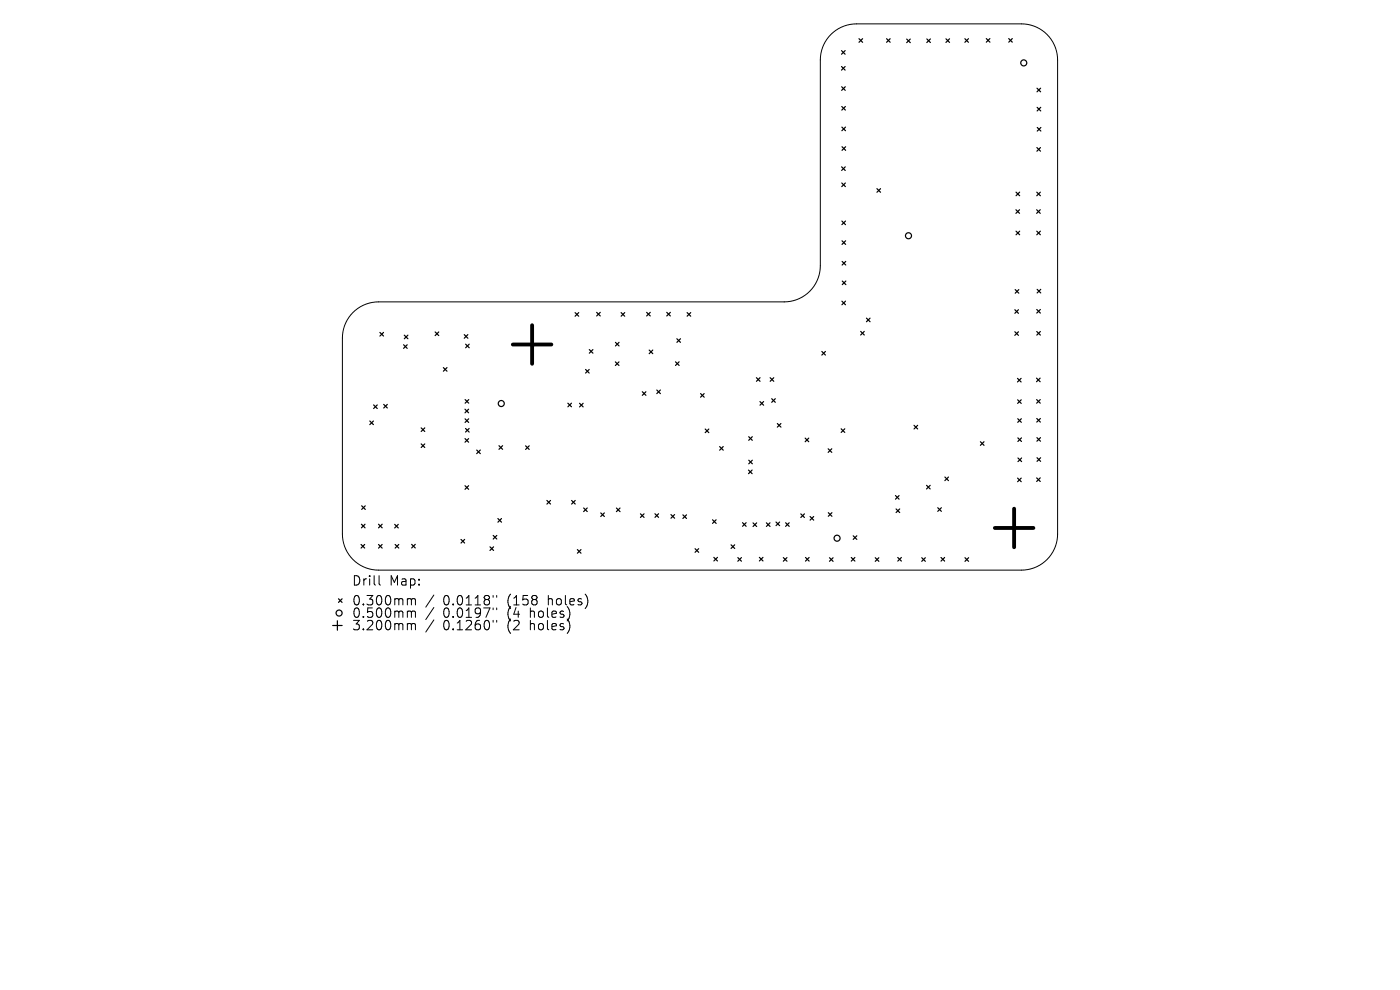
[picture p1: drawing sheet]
<svg xmlns="http://www.w3.org/2000/svg" width="297mm" height="210mm" viewBox="0 0 297 210" stroke-linecap="round" stroke-linejoin="round" font-family="sans-serif">
<defs><g id="words">
<g font-size="2.8">
<text x="74.6" y="124.5">Drill</text>
<text x="82.6" y="124.5">Map:</text>
<text x="74.6" y="128.7">0.300mm</text>
<text x="74.6" y="131.3">0.500mm</text>
<text x="94" y="128.7">0.0118&quot;</text>
<text x="94" y="131.3">0.0197&quot;</text>
<text x="107.7" y="128.7">(158</text>
<text x="107.7" y="131.3">(4</text>
<text x="112.7" y="131.3">holes)</text>
<text x="116.5" y="128.7">holes)</text>
<text x="74.6" y="134">3.200mm</text>
<text x="94" y="134">0.1260&quot;</text>
<text x="107.7" y="134">(2</text>
<text x="112.7" y="134">holes)</text>
</g>
</g></defs>
<g fill="none" stroke="#000" stroke-width=".21">
<path d="M74.9 66.3a7.7 7.7 0 0 1 5.4-2.3h86.1a7.7 7.7 0 0 0 7.6-7.6v-43.7a7.7 7.7 0 0 1 7.7-7.6h35a7.7 7.7 0 0 1 7.7 7.6v100.6a7.7 7.7 0 0 1-7.7 7.6h-136.4a7.7 7.7 0 0 1-7.7-7.6v-41.6a7.7 7.7 0 0 1 2.3-5.4zM80.4 122.1v1.7l.3 .3M86.7 127l.5 .1 .1 .2M86.7 129.6l.5 .1 .1 .2M86.7 132.3l.5 .1 .1 .2M87.3 127.3l.3-.3 .4 .1 .1 1.2M87.3 127.3v1M87.3 129.9v1.1M87.3 132.6v1M87.3 129.9l.3-.3 .4 .1 .1 1.3M87.3 132.6l.3-.3 .4 .1 .1 1.2M92 126.2l-1.7 2.6"/>
<path d="M92 128.9l-1.7 2.5M92 131.5l-1.7 2.6M104.6 126.3v.4M104.6 129v.3M104.6 131.6v.4M105.4 126.3v.4M105.4 129v.3M105.4 131.6v.4"/>
</g>
<g fill="none" stroke="#000" stroke-width=".26">
<path d="M178.5 10.7l.8 .8M178.5 14.1l.8 .8M178.5 18.4l.8 .8M179.3 10.7l-.8 .8M179.3 14.1l-.8 .8M179.3 18.4l-.8 .8M182.2 8.2l.8 .8M183 8.2l-.8 .8M188.1 8.2l.7 .8M188.8 8.2l-.7 .8M192.3 8.3l.8 .7M193.1 8.3l-.8 .7"/>
<path d="M196.6 8.3l.8 .7M197.4 8.3l-.8 .7M200.7 8.2l.7 .8M201.4 8.2l-.7 .8M204.7 8.2l.8 .8M205.5 8.2l-.8 .8M209.2 8.2l.8 .7M210 8.2l-.8 .7M214 8.2l.8 .7M214.8 8.2l-.8 .7M220 18.7l.8 .8M220.8 18.7l-.8 .8"/>
<path d="M178.5 35.4l.8 .8M178.6 22.6l.7 .8M178.6 38.8l.7 .8M178.6 27l.8 .7M178.6 31.1l.8 .8M179.3 35.4l-.8 .8M179.3 22.6l-.7 .8M179.3 38.8l-.7 .8M179.4 27l-.8 .7M179.4 31.1l-.8 .8M220 31.3l.7 .8M220 22.8l.8 .7"/>
<path d="M220 27l.8 .8M220.7 31.3l-.7 .8M220.8 22.8l-.8 .7M220.8 27l-.8 .8M178.6 46.9l.8 .8M178.6 51.1l.8 .7M178.7 55.5l.7 .7M178.7 59.6l.7 .8M179.4 46.9l-.8 .8M179.4 51.1l-.8 .7M179.4 55.5l-.7 .7M179.4 59.6l-.7 .8"/>
<path d="M186 40l.8 .8M186.8 40l-.8 .8M215.5 44.5l.8 .8M215.5 40.8l.8 .7M215.5 49l.8 .8M216.3 44.5l-.8 .8M216.3 40.8l-.8 .7M216.3 49l-.8 .8M219.9 44.5l.8 .8M219.9 40.8l.8 .7M219.9 49l.8 .8M220.7 44.5l-.8 .8"/>
<path d="M220.7 40.8l-.8 .7M220.7 49l-.8 .8M80.6 70.5l.8 .8M81.4 70.5l-.8 .8M85.6 73.1l.8 .8M85.8 71.1l.7 .8M86.4 73.1l-.8 .8M86.5 71.1l-.7 .8M92.3 70.4l.8 .8M93.1 70.4l-.8 .8M94.1 78l.7 .7M94.8 78l-.7 .7"/>
<path d="M98.5 71l.8 .7M98.8 73l.7 .8M99.3 71l-.8 .7M99.5 73l-.7 .8M122 66.3l.8 .8M122.8 66.3l-.8 .8M124.2 78.4l.8 .7M125 78.4l-.8 .7M125 74.2l.8 .7M125.8 74.2l-.8 .7M126.6 66.3l.7 .7M127.3 66.3l-.7 .7"/>
<path d="M130.5 76.8l.8 .7M130.6 72.6l.7 .8M131.3 76.8l-.8 .7M131.3 72.6l-.7 .8M131.8 66.3l.7 .8M132.5 66.3l-.7 .8M137.2 66.3l.7 .7M137.7 74.3l.8 .7M137.9 66.3l-.7 .7M138.5 74.3l-.8 .7M141.4 66.3l.8 .7M142.2 66.3l-.8 .7"/>
<path d="M143.3 76.8l.8 .7M143.6 71.9l.8 .7M144.1 76.8l-.8 .7M144.4 71.9l-.8 .7M145.8 66.3l.7 .8M146.5 66.3l-.7 .8M174.3 74.6l.8 .7M175.1 74.6l-.8 .7M178.6 63.9l.8 .8M179.4 63.9l-.8 .8M182.6 70.3l.8 .8M183.4 70.3l-.8 .8"/>
<path d="M183.8 67.5l.8 .8M184.6 67.5l-.8 .8M215.3 65.7l.8 .8M215.3 70.4l.8 .7M215.4 61.4l.7 .8M216.1 65.7l-.8 .8M216.1 70.4l-.8 .7M216.1 61.4l-.7 .8M219.9 70.3l.8 .8M219.9 65.6l.8 .8M220 61.4l.8 .7M220.7 65.6l-.8 .8"/>
<path d="M220.7 70.3l-.8 .8M220.8 61.4l-.8 .7M78.5 89.3l.7 .8M79.2 89.3l-.7 .8M79.3 85.9l.7 .8M80 85.9l-.7 .8M81.4 85.8l.8 .7M82.2 85.8l-.8 .7M89.3 90.8l.8 .7M89.3 94.2l.8 .7M90.1 90.8l-.8 .7M90.1 94.2l-.8 .7"/>
<path d="M98.6 86.8l.8 .8M98.6 93l.8 .8M98.7 88.8l.7 .8M98.7 84.8l.7 .7M98.8 90.9l.7 .8M99.4 86.8l-.8 .8M99.4 93l-.8 .8M99.4 88.8l-.7 .8M99.4 84.8l-.7 .7M99.5 90.9l-.7 .8M101.1 95.5l.8 .7M101.9 95.5l-.8 .7"/>
<path d="M105.9 94.5l.7 .8M106.6 94.5l-.7 .8M111.5 94.6l.8 .7M112.3 94.6l-.8 .7M120.5 85.5l.7 .8M121.2 85.5l-.7 .8M122.9 85.6l.8 .7M123.7 85.6l-.8 .7M136.3 83.1l.7 .8M137 83.1l-.7 .8M139.3 82.7l.8 .8M140.1 82.7l-.8 .8"/>
<path d="M148.6 83.5l.8 .8M149.4 83.5l-.8 .8M149.6 91l.8 .8M150.4 91l-.8 .8M152.7 94.7l.7 .8M153.4 94.7l-.7 .8M158.8 99.7l.8 .8M158.8 92.6l.8 .8M158.8 97.6l.8 .8M159.6 99.7l-.8 .8M159.6 92.6l-.8 .8M159.6 97.6l-.8 .8"/>
<path d="M160.5 80.1l.7 .8M161.2 85.2l.8 .8M161.2 80.1l-.7 .8M162 85.2l-.8 .8M163.4 80.1l.8 .8M163.7 84.6l.8 .7M164.2 80.1l-.8 .8M164.5 84.6l-.8 .7M164.9 89.8l.8 .8M165.7 89.8l-.8 .8M170.8 92.9l.8 .8M171.6 92.9l-.8 .8"/>
<path d="M175.7 95.2l.8 .8M176.5 95.2l-.8 .8M178.4 91l.8 .7M179.2 91l-.8 .7M193.9 90.2l.8 .8M194.7 90.2l-.8 .8M208 93.7l.8 .8M208.8 93.7l-.8 .8M215.9 80.3l.7 .7M215.9 84.8l.7 .8M215.9 88.8l.8 .8M215.9 92.9l.8 .8"/>
<path d="M216 97.2l.7 .7M216.6 80.3l-.7 .7M216.6 84.8l-.7 .8M216.7 88.8l-.8 .8M216.7 92.9l-.8 .8M216.7 97.2l-.7 .7M219.9 80.2l.8 .8M219.9 84.8l.8 .7M219.9 88.8l.8 .7M220 92.8l.7 .8M220 97.1l.8 .8M220.7 80.2l-.8 .8"/>
<path d="M220.7 84.8l-.8 .7M220.7 88.8l-.8 .7M220.7 92.8l-.7 .8M220.8 97.1l-.8 .8M76.6 115.5l.8 .8M76.7 111.2l.7 .8M76.7 107.3l.8 .8M77.4 115.5l-.8 .8M77.4 111.2l-.7 .8M77.5 107.3l-.8 .8M80.3 111.2l.8 .8M80.3 115.5l.8 .8"/>
<path d="M81.1 111.2l-.8 .8M81.1 115.5l-.8 .8M83.7 111.2l.8 .8M83.8 115.5l.8 .8M84.5 111.2l-.8 .8M84.6 115.5l-.8 .8M87.3 115.5l.8 .7M88.1 115.5l-.8 .7M97.8 114.4l.8 .8M98.6 114.4l-.8 .8M98.6 103l.8 .8M99.4 103l-.8 .8"/>
<path d="M103.9 116l.8 .8M104.6 113.6l.8 .7M104.7 116l-.8 .8M105.4 113.6l-.8 .7M105.6 110l.8 .8M106.4 110l-.8 .8M116 106.2l.8 .7M116.8 106.2l-.8 .7M121.3 106.2l.7 .7M122 106.2l-.7 .7M122.5 116.6l.8 .8M123.3 116.6l-.8 .8"/>
<path d="M123.8 107.8l.8 .7M124.6 107.8l-.8 .7M127.4 108.8l.8 .8M128.2 108.8l-.8 .8M130.8 107.8l.7 .7M131.5 107.8l-.7 .7M135.9 109l.7 .8M136.6 109l-.7 .8M138.9 109l.8 .7M139.7 109l-.8 .7M142.3 109.2l.8 .7M143.1 109.2l-.8 .7"/>
<path d="M144.9 109.2l.7 .8M145.6 109.2l-.7 .8M147.5 116.4l.7 .8M148.2 116.4l-.7 .8M151.2 110.3l.7 .7M151.4 118.2l.8 .8M151.9 110.3l-.7 .7M152.2 118.2l-.8 .8M155.1 115.6l.8 .7M155.9 115.6l-.8 .7M156.5 118.3l.8 .7M157.3 118.3l-.8 .7"/>
<path d="M157.5 110.9l.8 .7M158.3 110.9l-.8 .7M159.8 110.9l.7 .8M160.5 110.9l-.7 .8M161.1 118.2l.8 .8M161.9 118.2l-.8 .8M162.6 110.9l.8 .8M163.4 110.9l-.8 .8M164.6 110.7l.8 .8M165.4 110.7l-.8 .8M166.2 118.3l.7 .7M166.7 110.9l.7 .8"/>
<path d="M166.9 118.3l-.7 .7M167.4 110.9l-.7 .8M169.9 109l.8 .8M170.7 109l-.8 .8M170.9 118.3l.8 .7M171.7 118.3l-.8 .7M171.9 109.6l.7 .7M172.6 109.6l-.7 .7M175.7 108.8l.8 .7M176 118.3l.7 .8M176.5 108.8l-.8 .7M176.7 118.3l-.7 .8"/>
<path d="M180.6 118.3l.8 .7M181 113.7l.8 .7M181.4 118.3l-.8 .7M181.8 113.7l-.8 .7M185.7 118.3l.7 .8M186.4 118.3l-.7 .8M190 105.1l.7 .8M190.1 108l.8 .7M190.5 118.3l.7 .7M190.7 105.1l-.7 .8M190.9 108l-.8 .7M191.2 118.3l-.7 .7"/>
<path d="M195.5 118.3l.8 .8M196.3 118.3l-.8 .8M196.6 103l.7 .7M197.3 103l-.7 .7M198.9 107.7l.8 .8M199.6 118.3l.8 .7M199.7 107.7l-.8 .8M200.4 118.3l-.8 .7M200.4 101.2l.8 .8M201.2 101.2l-.8 .8M204.7 118.3l.8 .8M205.5 118.3l-.8 .8"/>
<path d="M215.9 101.4l.7 .8M216.6 101.4l-.7 .8M219.9 101.4l.8 .7M220.7 101.4l-.8 .7M70.6 132.7h2M71.6 131.7v2M71.8 127l.8 .8M72.6 127l-.8 .8"/>
<circle cx="217.2" cy="13.3" r=".64"/>
<circle cx="192.7" cy="50" r=".64"/>
<circle cx="106.3" cy="85.6" r=".64"/>
<circle cx="177.6" cy="114.2" r=".64"/>
<circle cx="71.9" cy="130" r=".64"/>
</g>
<path d="M108.8 73.1h8.2M112.9 69v8.2M211.1 112h8.1M215.1 107.9v8.2" fill="none" stroke="#000" stroke-width=".82"/>
<use href="#words"/>
</svg>
